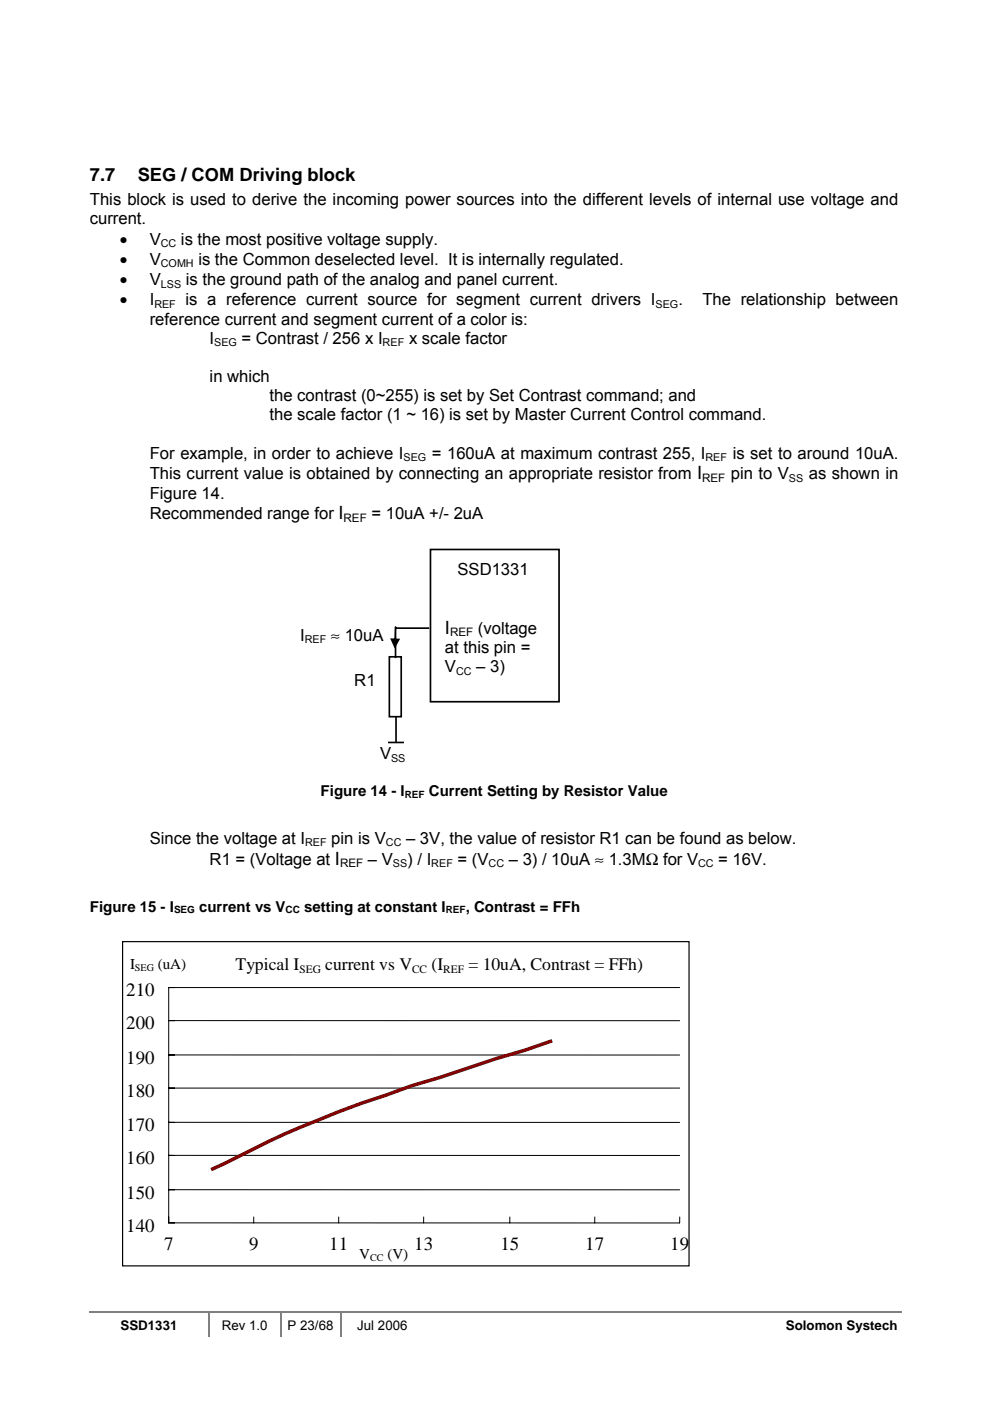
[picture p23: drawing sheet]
<svg xmlns="http://www.w3.org/2000/svg" width="210mm" height="297mm" viewBox="0 0 210 297" stroke-linecap="round" stroke-linejoin="round" font-family="sans-serif">
<defs><g id="words">
<g font-size="4">
<text x="26.8" y="211.2">210</text>
<text x="26.8" y="218.3">200</text>
<text x="26.8" y="225.6">190</text>
<text x="26.8" y="232.6">180</text>
<text x="26.8" y="239.9">170</text>
<text x="26.8" y="246.9">160</text>
<text x="26.8" y="254.1">150</text>
<text x="26.8" y="261.1">140</text>
<text x="34.8" y="265.1">7</text>
<text x="52.8" y="265.1">9</text>
<text x="69.8" y="265.1">11</text>
<text x="87.8" y="265.1">13</text>
<text x="106.1" y="265.1">15</text>
<text x="124.1" y="265.1">17</text>
<text x="142.1" y="265.1">19</text>
</g>
<g font-size="3.9">
<text x="19" y="38.4">7.7</text>
<text x="29.2" y="38.4">SEG / COM Driving block</text>
<text x="94.3" y="134.3">I</text>
</g>
<g font-size="3.7">
<text x="49.9" y="205.7">Typical I</text>
<text x="68.9" y="205.7">current vs V</text>
<text x="91.5" y="205.7">(I</text>
<text x="99.3" y="205.7">= 10uA, Contrast = FFh)</text>
</g>
<g font-size="3.5">
<text x="19" y="43.5">This block is used to derive the incoming power sources into the different levels of internal use voltage and</text>
<text x="19" y="47.6">current.</text>
<text x="25.4" y="51.9">•</text>
<text x="31.8" y="51.9">V</text>
<text x="38.4" y="51.9">is the most positive voltage supply.</text>
<text x="25.4" y="56.2">•</text>
<text x="31.8" y="56.2">V</text>
<text x="42.1" y="56.2">is the Common deselected level. It is internally regulated.</text>
<text x="25.4" y="60.5">•</text>
<text x="25.4" y="64.7">•</text>
<text x="31.8" y="60.5">V</text>
<text x="31.8" y="64.7">I</text>
<text x="39.3" y="64.7">is a reference current source for segment current drivers I</text>
<text x="39.4" y="60.5">is the ground path of the analog and panel current.</text>
<text x="143.8" y="64.7">.</text>
<text x="148.9" y="64.7">The relationship between</text>
<text x="31.7" y="68.8">reference current and segment current of a color is:</text>
<text x="44.4" y="72.9">I</text>
<text x="51.2" y="72.9">= Contrast / 256 x I</text>
<text x="86.7" y="72.9">x scale factor</text>
<text x="44.5" y="81">in which</text>
<text x="57.2" y="85">the contrast (0~255) is set by Set Contrast command; and</text>
<text x="57.2" y="89.1">the scale factor (1 ~ 16) is set by Master Current Control command.</text>
<text x="31.8" y="101.6">This current value is obtained by connecting an appropriate resistor from I</text>
<text x="31.8" y="97.2">For example, in order to achieve I</text>
<text x="91.6" y="97.2">= 160uA at maximum contrast 255, I</text>
<text x="154.9" y="101.6">pin to V</text>
<text x="155.3" y="97.2">is set to around 10uA.</text>
<text x="171.5" y="101.6">as shown in</text>
<text x="31.7" y="105.7">Figure 14.</text>
<text x="31.7" y="110.1">Recommended range for I</text>
<text x="78.7" y="110.1">= 10uA +/- 2uA</text>
<text x="97" y="121.8">SSD1331</text>
<text x="63.6" y="135.9">I</text>
<text x="70.2" y="135.9">≈ 10uA</text>
<text x="101.3" y="134.3">(voltage</text>
<text x="94.3" y="138.5">at this pin =</text>
<text x="94.3" y="142.5">V</text>
<text x="101" y="142.5">– 3)</text>
<text x="75.1" y="145.5">R1</text>
<text x="80.6" y="161">V</text>
<text x="31.7" y="178.9">Since the voltage at I</text>
<text x="70.2" y="178.9">pin is V</text>
<text x="86.1" y="178.9">– 3V, the value of resistor R1 can be found as below.</text>
<text x="44.4" y="183.3">R1 = (Voltage at I</text>
<text x="78" y="183.3">– V</text>
<text x="86.4" y="183.3">) / I</text>
<text x="97" y="183.3">= (V</text>
<text x="107.9" y="183.3">– 3) / 10uA ≈ 1.3MΩ for V</text>
<text x="152.3" y="183.3">= 16V.</text>
</g>
<g font-size="3.2">
<text x="68" y="168.8">Figure 14 - I</text>
<text x="90.9" y="168.8">Current Setting by Resistor Value</text>
<text x="19" y="193.3">Figure 15 - I</text>
<text x="42.2" y="193.3">current vs V</text>
<text x="64.5" y="193.3">setting at constant I</text>
<text x="98.7" y="193.3">, Contrast = FFh</text>
<text x="27.6" y="205.5">I</text>
<text x="33.4" y="205.5">(uA)</text>
<text x="76.2" y="267">V</text>
<text x="82.1" y="267">(V)</text>
</g>
<g font-size="2.8">
<text x="25.6" y="282">SSD1331</text>
<text x="47" y="282">Rev 1.0</text>
<text x="61" y="282">P 23/68</text>
<text x="75.7" y="282">Jul 2006</text>
<text x="166.6" y="282">Solomon Systech</text>
</g>
<g font-size="2.5">
<text x="148.9" y="102.2">REF</text>
<text x="72.8" y="110.7">REF</text>
<text x="95.4" y="134.9">REF</text>
<text x="72.1" y="183.9">REF</text>
</g>
<g font-size="2.4">
<text x="63.5" y="206.3">SEG</text>
<text x="87.4" y="206.3">CC</text>
<text x="94" y="206.3">REF</text>
</g>
<g font-size="2.3">
<text x="34.1" y="52.4">CC</text>
<text x="34.1" y="56.7">COMH</text>
<text x="32.7" y="65.3">REF</text>
<text x="34.1" y="61">LSS</text>
<text x="139" y="65.3">SEG</text>
<text x="45.4" y="73.4">SEG</text>
<text x="81.1" y="73.4">REF</text>
<text x="85.6" y="97.7">SEG</text>
<text x="149.6" y="97.7">REF</text>
<text x="167.3" y="102.2">SS</text>
<text x="64.6" y="136.4">REF</text>
<text x="96.7" y="143">CC</text>
<text x="82.9" y="161.5">SS</text>
<text x="64.7" y="179.5">REF</text>
<text x="81.8" y="179.5">CC</text>
<text x="83.3" y="183.9">SS</text>
<text x="91.4" y="183.9">REF</text>
<text x="103.6" y="183.9">CC</text>
<text x="148" y="183.9">CC</text>
</g>
<g font-size="2.1">
<text x="85.8" y="169.1">REF</text>
<text x="36.9" y="193.7">SEG</text>
<text x="60.6" y="193.7">CC</text>
<text x="94.5" y="193.7">REF</text>
<text x="28.6" y="205.9">SEG</text>
<text x="78.5" y="267.4">CC</text>
</g>
</g></defs>
<path d="M18.9 278.3h25.2" fill="none" stroke="#808080" stroke-width=".34"/>
<path d="M44.1 278.1h.4v.3h-.4z" fill="#808080"/>
<path d="M44.5 278.3h14.8" fill="none" stroke="#808080" stroke-width=".34"/>
<path d="M59.3 278.1h.4v.3h-.4z" fill="#808080"/>
<path d="M59.7 278.3h12.3" fill="none" stroke="#808080" stroke-width=".34"/>
<path d="M72 278.1h.4v.3h-.4z" fill="#808080"/>
<path d="M44.3 278.4v5.1M59.5 278.4v5.1M72.2 278.4v5.1M72.4 278.3h118.8" fill="none" stroke="#808080" stroke-width=".34"/>
<path d="M91.3 116.5h27.2v32.3h-27.2zM82.5 139.3h2.6v12.7h-2.6zM83.9 133.2h7.1M83.9 132.9v6.6M82.3 157.4h3.3M84 152v5.5" fill="none" stroke="#010101" stroke-width=".35"/>
<path d="M83.8 132.8l.2 .1-.1 2.8-.1 .2-.2-.2zM82.7 135.3l2.1 .1-1.1 2.1z" fill="#010101"/>
<path d="M26 199.6h120.1v68.8h-120.1z" fill="#fff"/>
<path d="M26 199.6h120.1v68.8h-120.1z" fill="none" stroke="#010101" stroke-width=".25"/>
<g fill="none" stroke="#010101" stroke-width=".21">
<path d="M37 216.4h-1.2h108.3M144.1 209.4h-108.3v49.9M35.8 230.7h108.3M37 238h-1.2h108.3M37 223.7h-1.2h108.3M35.8 259.3h1.2M35.8 259.3h108.3M37 252.3l-1.2-.1 108.3 .1M37 245h-1.2h108.3M53.8 258v1.3M71.8 258v1.3M89.8 258v1.3"/>
<path d="M108.1 258v1.3M126.1 258v1.3M144.1 258v1.3"/>
</g>
<path d="M117.1 220.7l-5.8 2-6 1.7-12 4-6 1.8-5.5 2a210.7 210.7 0 0 0-33.8 14.3l-3.2 1.5" fill="none" stroke="#800101" stroke-width=".75" stroke-linecap="butt"/>
<use href="#words"/>
</svg>
